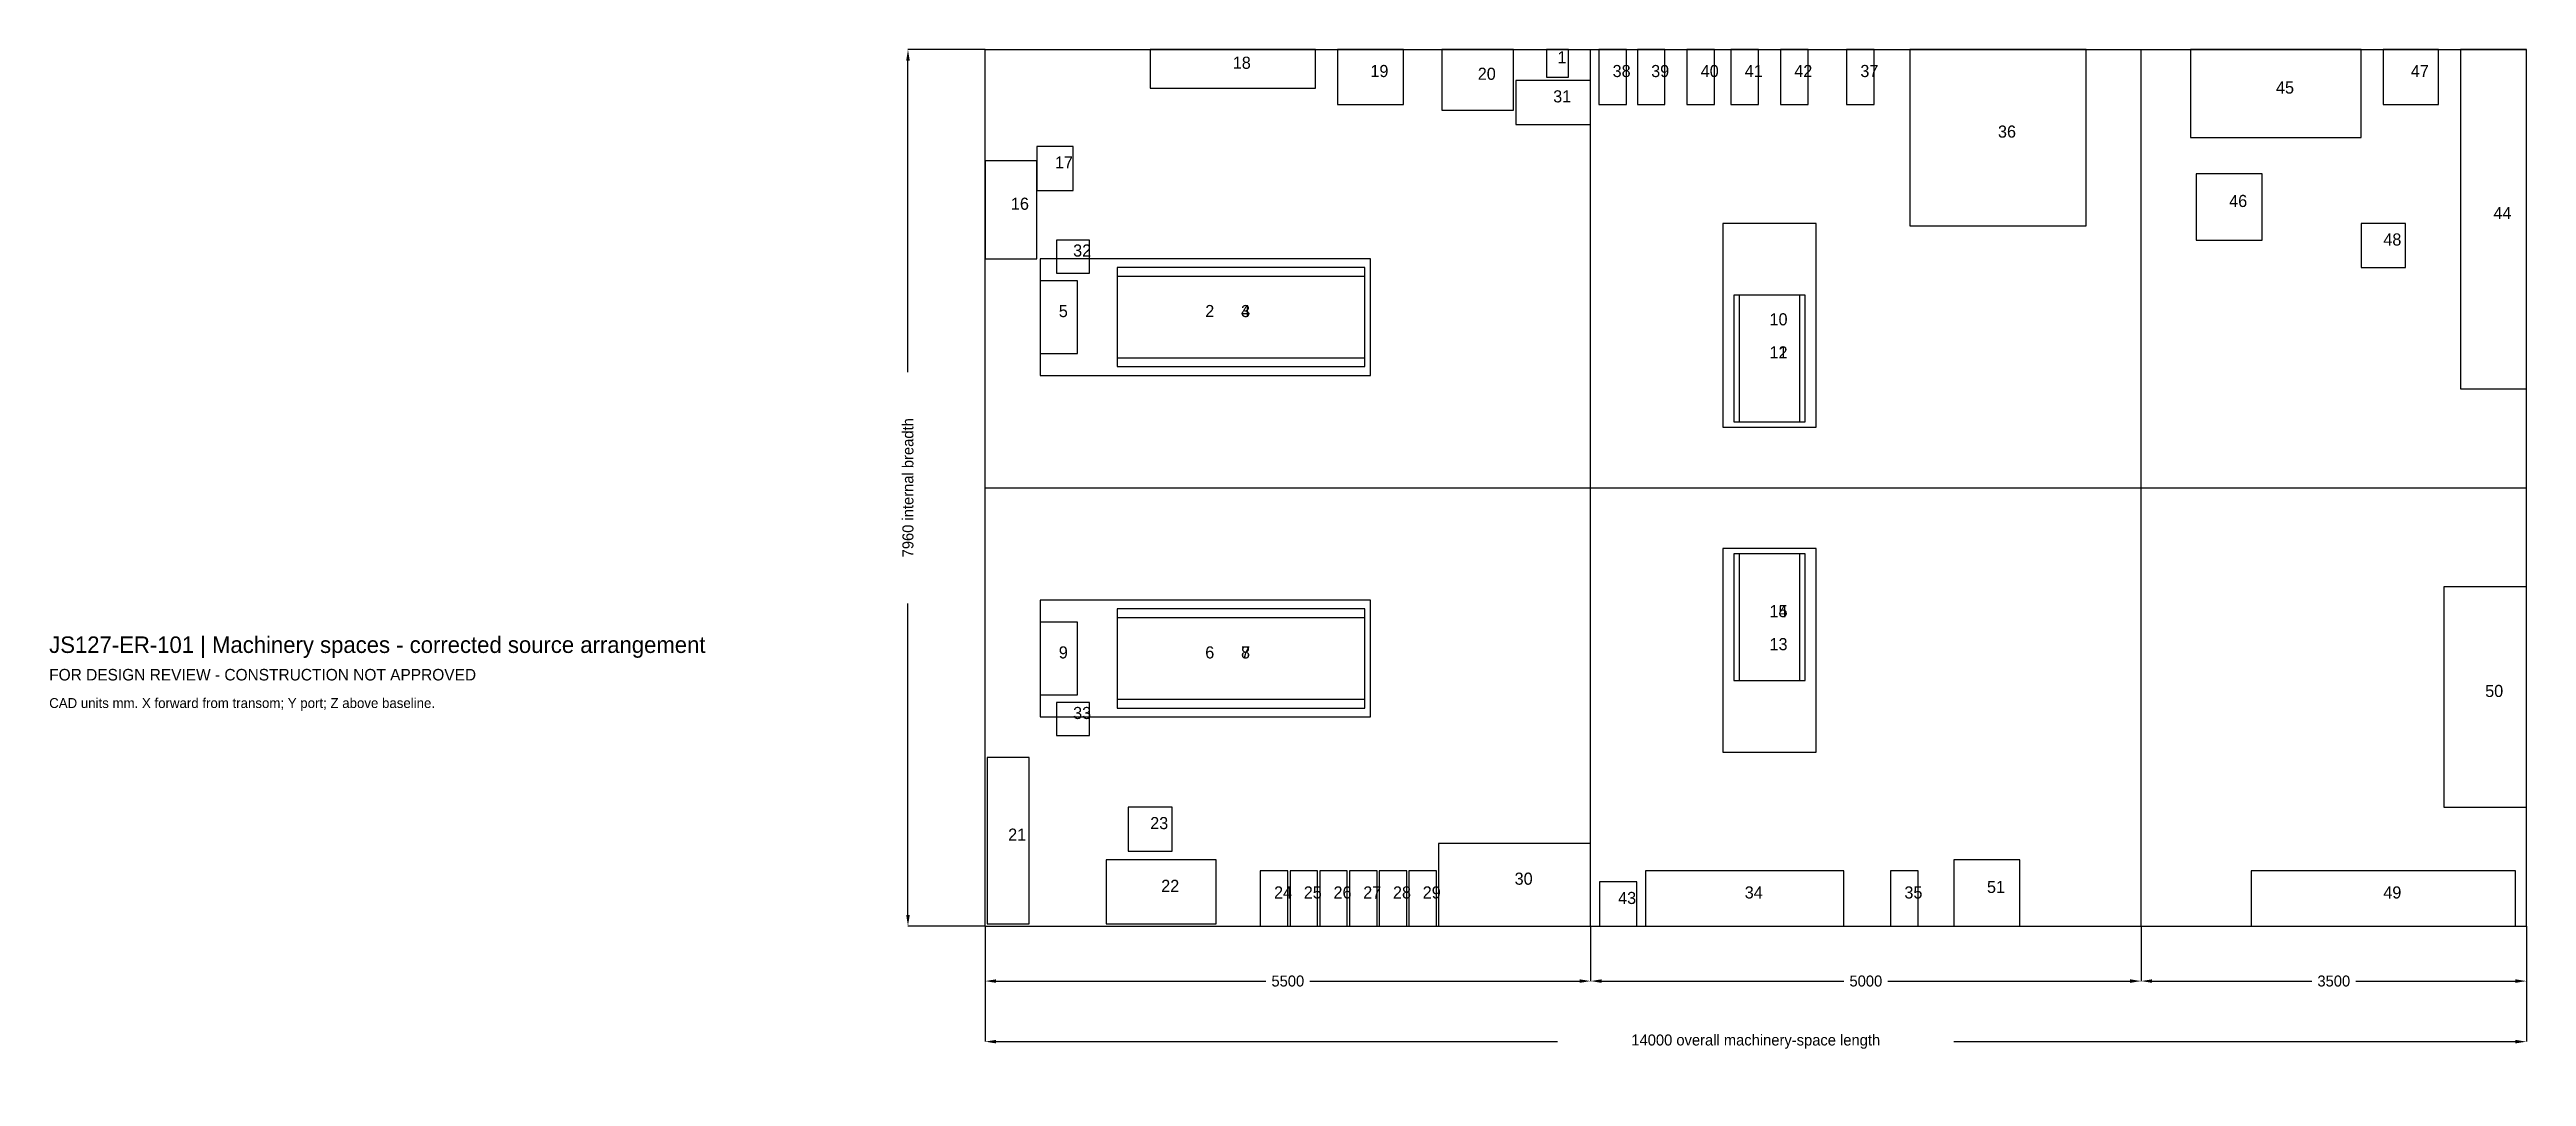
# Model space of a CAD drawing. Header units: millimetres. Extents: x 3 to 22500, y -5346 to 3980.
import ezdxf

# ---------------------------------------------------------------- set-up
doc = ezdxf.new("R2010")
doc.units = ezdxf.units.MM
for name, color, linetype in [('ANNOTATION', 7, 'Continuous'), ('CENTERLINE', 8, 'Continuous'), ('EQUIPMENT', 3, 'Continuous'), ('GEOMETRY', 7, 'Continuous')]:
    doc.layers.add(name, color=color, linetype=linetype)
doc.dimstyles.get("Standard").update_dxf_attribs({"dimtxt": 2.5, "dimasz": 2.5, "dimexe": 1.25, "dimexo": 0.625, "dimtad": 1, "dimcen": 2.5, "dimazin": 3, "dimtfac": 1, "dimtmove": 0, "dimatfit": 3})

# ---------------------------------------------------------------- blocks, each defined once
blk = doc.blocks.new('_CLOSEDFILLED')
at = {"color": 0, "linetype": 'BYBLOCK'}
blk.add_solid([(-1, 0.16), (0, 0), (-1, -0.16)], dxfattribs=at)
blk = doc.blocks.new('*D1')
for p, q in [((8500, -3980), (8500, -4480)), ((14000, -3980), (14000, -4480)), ((8600, -4480), (11050, -4480)), ((11450, -4480), (13900, -4480))]:
    blk.add_line(p, q)
at = {"layer": 'Defpoints'}
for p in [(8500, -3980), (14000, -3980), (8500, -4480)]:
    blk.add_point(p, dxfattribs=at)
at = {"xscale": 100, "yscale": 100, "rotation": 180}
blk.add_blockref('_CLOSEDFILLED', (8500, -4480), dxfattribs=at)
at = {"xscale": 100, "yscale": 100}
blk.add_blockref('_CLOSEDFILLED', (14000, -4480), dxfattribs=at)
at = {"insert": (11250, -4480), "char_height": 100, "attachment_point": 5}
blk.add_mtext('5500', dxfattribs=at)
blk = doc.blocks.new('*D2')
for p, q in [((14000, -3980), (14000, -4480)), ((19000, -3980), (19000, -4480)), ((14100, -4480), (16300, -4480)), ((16700, -4480), (18900, -4480))]:
    blk.add_line(p, q)
at = {"layer": 'Defpoints'}
for p in [(14000, -3980), (19000, -3980), (14000, -4480)]:
    blk.add_point(p, dxfattribs=at)
at = {"xscale": 100, "yscale": 100, "rotation": 180}
blk.add_blockref('_CLOSEDFILLED', (14000, -4480), dxfattribs=at)
at = {"xscale": 100, "yscale": 100}
blk.add_blockref('_CLOSEDFILLED', (19000, -4480), dxfattribs=at)
at = {"insert": (16500, -4480), "char_height": 100, "attachment_point": 5}
blk.add_mtext('5000', dxfattribs=at)
blk = doc.blocks.new('*D3')
for p, q in [((19000, -3980), (19000, -4480)), ((22500, -3980), (22500, -4480)), ((19100, -4480), (20550, -4480)), ((20950, -4480), (22400, -4480))]:
    blk.add_line(p, q)
at = {"layer": 'Defpoints'}
for p in [(19000, -3980), (22500, -3980), (19000, -4480)]:
    blk.add_point(p, dxfattribs=at)
at = {"xscale": 100, "yscale": 100, "rotation": 180}
blk.add_blockref('_CLOSEDFILLED', (19000, -4480), dxfattribs=at)
at = {"xscale": 100, "yscale": 100}
blk.add_blockref('_CLOSEDFILLED', (22500, -4480), dxfattribs=at)
at = {"insert": (20750, -4480), "char_height": 100, "attachment_point": 5}
blk.add_mtext('3500', dxfattribs=at)
blk = doc.blocks.new('*D4')
for p, q in [((8500, -3980), (8500, -5030)), ((22500, -3980), (22500, -5030)), ((8600, -5030), (13700, -5030)), ((17300, -5030), (22400, -5030))]:
    blk.add_line(p, q)
at = {"layer": 'Defpoints'}
for p in [(8500, -3980), (22500, -3980), (8500, -5030)]:
    blk.add_point(p, dxfattribs=at)
at = {"xscale": 100, "yscale": 100, "rotation": 180}
blk.add_blockref('_CLOSEDFILLED', (8500, -5030), dxfattribs=at)
at = {"xscale": 100, "yscale": 100}
blk.add_blockref('_CLOSEDFILLED', (22500, -5030), dxfattribs=at)
at = {"insert": (15500, -5030), "char_height": 100, "attachment_point": 5}
blk.add_mtext('14000 overall machinery-space length', dxfattribs=at)
blk = doc.blocks.new('*D5')
for p, q in [((8500, 3980), (7800, 3980)), ((7800, 1050), (7800, 3880)), ((7800, -3880), (7800, -1050)), ((8500, -3980), (7800, -3980))]:
    blk.add_line(p, q)
at = {"layer": 'Defpoints'}
for p in [(8500, 3980), (7800, -3980), (8500, -3980)]:
    blk.add_point(p, dxfattribs=at)
at = {"xscale": 100, "yscale": 100}
for p, rotation in [((7800, 3980), 90), ((7800, -3980), 270)]:
    blk.add_blockref('_CLOSEDFILLED', p, dxfattribs=dict(at, rotation=rotation))
at = {"insert": (7800, 0), "char_height": 100, "attachment_point": 5, "rotation": 90}
blk.add_mtext('7960 internal breadth', dxfattribs=at)

msp = doc.modelspace()

# ---------------------------------------------------------------- linework, layer by layer
at = {"layer": 'CENTERLINE'}
msp.add_line((8500, 0), (22500, 0), dxfattribs=at)
at = {"layer": 'EQUIPMENT'}
for points in [[(10000, 3630), (11500, 3630), (11500, 3980), (10000, 3980)], [(11700, 3480), (12300, 3480), (12300, 3980), (11700, 3980)], [(12650, 3430), (13300, 3430), (13300, 3980), (12650, 3980)], [(13600, 3730), (13800, 3730), (13800, 3980), (13600, 3980)], [(14075, 3480), (14325, 3480), (14325, 3980), (14075, 3980)], [(14425, 3480), (14675, 3480), (14675, 3980), (14425, 3980)], [(14875, 3480), (15125, 3480), (15125, 3980), (14875, 3980)], [(15275, 3480), (15525, 3480), (15525, 3980), (15275, 3980)], [(15725, 3480), (15975, 3480), (15975, 3980), (15725, 3980)], [(16325, 3480), (16575, 3480), (16575, 3980), (16325, 3980)], [(16900, 2380), (18500, 2380), (18500, 3980), (16900, 3980)], [(19450, 3180), (21000, 3180), (21000, 3980), (19450, 3980)], [(21200, 3480), (21700, 3480), (21700, 3980), (21200, 3980)], [(21900, 900), (22500, 900), (22500, 3980), (21900, 3980)], [(13320, 3300), (14000, 3300), (14000, 3700), (13320, 3700)], [(8500, 2080), (8970, 2080), (8970, 2970), (8500, 2970)], [(8970, 2700), (9300, 2700), (9300, 3100), (8970, 3100)], [(19500, 2250), (20100, 2250), (20100, 2850), (19500, 2850)], [(9150, 1950), (9450, 1950), (9450, 2250), (9150, 2250)], [(15200, 550), (16050, 550), (16050, 2400), (15200, 2400)], [(21000, 2000), (21400, 2000), (21400, 2400), (21000, 2400)], [(9000, 1020), (12000, 1020), (12000, 2080), (9000, 2080)], [(9000, 1220), (9340, 1220), (9340, 1880), (9000, 1880)], [(9700, 1100), (11950, 1100), (11950, 2000), (9700, 2000)], [(9700, 1180), (11950, 1180), (11950, 1920), (9700, 1920)], [(15300, 600), (15950, 600), (15950, 1750), (15300, 1750)], [(15350, 600), (15900, 600), (15900, 1750), (15350, 1750)], [(15200, -2400), (16050, -2400), (16050, -550), (15200, -550)], [(15300, -1750), (15950, -1750), (15950, -600), (15300, -600)], [(15350, -1750), (15900, -1750), (15900, -600), (15350, -600)], [(9000, -2080), (12000, -2080), (12000, -1020), (9000, -1020)], [(9700, -2000), (11950, -2000), (11950, -1100), (9700, -1100)], [(21750, -2900), (22500, -2900), (22500, -900), (21750, -900)], [(9000, -1880), (9340, -1880), (9340, -1220), (9000, -1220)], [(9700, -1920), (11950, -1920), (11950, -1180), (9700, -1180)], [(9150, -2250), (9450, -2250), (9450, -1950), (9150, -1950)], [(8520, -3960), (8900, -3960), (8900, -2450), (8520, -2450)], [(9800, -3300), (10200, -3300), (10200, -2900), (9800, -2900)], [(12620, -3980), (14000, -3980), (14000, -3230), (12620, -3230)], [(9600, -3960), (10600, -3960), (10600, -3380), (9600, -3380)], [(11000, -3980), (11250, -3980), (11250, -3480), (11000, -3480)], [(11270, -3980), (11520, -3980), (11520, -3480), (11270, -3480)], [(11540, -3980), (11790, -3980), (11790, -3480), (11540, -3480)], [(11810, -3980), (12060, -3980), (12060, -3480), (11810, -3480)], [(12080, -3980), (12330, -3980), (12330, -3480), (12080, -3480)], [(12350, -3980), (12600, -3980), (12600, -3480), (12350, -3480)], [(14080, -3980), (14420, -3980), (14420, -3580), (14080, -3580)], [(14500, -3980), (16300, -3980), (16300, -3480), (14500, -3480)], [(16725, -3980), (16975, -3980), (16975, -3480), (16725, -3480)], [(17300, -3980), (17900, -3980), (17900, -3380), (17300, -3380)], [(20000, -3980), (22400, -3980), (22400, -3480), (20000, -3480)]]:
    msp.add_lwpolyline(points, close=True, dxfattribs=at)
at = {"layer": 'GEOMETRY'}
for p, q in [((8500, 3980), (14000, 3980)), ((8500, -3980), (8500, 3980)), ((14000, 3980), (19000, 3980)), ((14000, -3980), (14000, 3980)), ((19000, 3980), (22500, 3980)), ((19000, -3980), (19000, 3980)), ((22500, -3980), (22500, 3980)), ((8500, -3980), (14000, -3980)), ((14000, -3980), (19000, -3980)), ((19000, -3980), (22500, -3980))]:
    msp.add_line(p, q, dxfattribs=at)

# ---------------------------------------------------------------- texts
at = {"layer": 'ANNOTATION'}
for s, height, p in [('18', 110, (10750, 3805)), ('19', 110, (12000, 3730)), ('1', 110, (13700, 3855)), ('38', 110, (14200, 3730)), ('39', 110, (14550, 3730)), ('40', 110, (15000, 3730)), ('41', 110, (15400, 3730)), ('42', 110, (15850, 3730)), ('37', 110, (16450, 3730)), ('47', 110, (21450, 3730)), ('20', 110, (12975, 3705)), ('31', 110, (13660, 3500)), ('45', 110, (20225, 3580)), ('36', 110, (17700, 3180)), ('17', 110, (9135, 2900)), ('16', 110, (8735, 2525)), ('46', 110, (19800, 2550)), ('44', 110, (22200, 2440)), ('48', 110, (21200, 2200)), ('32', 110, (9300, 2100)), ('5', 110, (9170, 1550)), ('2', 110, (10500, 1550)), ('4', 110, (10825, 1550)), ('3', 110, (10825, 1550)), ('10', 110, (15625, 1475)), ('12', 110, (15625, 1175)), ('11', 110, (15625, 1175)), ('14', 110, (15625, -1175)), ('15', 110, (15625, -1175)), ('JS127-ER-101 | Machinery spaces - corrected source arrangement', 150, (0, -1500)), ('9', 110, (9170, -1550)), ('6', 110, (10500, -1550)), ('8', 110, (10825, -1550)), ('7', 110, (10825, -1550)), ('13', 110, (15625, -1475)), ('FOR DESIGN REVIEW - CONSTRUCTION NOT APPROVED', 105, (0, -1750)), ('50', 110, (22125, -1900)), ('CAD units mm. X forward from transom; Y port; Z above baseline.', 90, (0, -2000)), ('33', 110, (9300, -2100)), ('21', 110, (8710, -3205)), ('23', 110, (10000, -3100)), ('22', 110, (10100, -3670)), ('30', 110, (13310, -3605)), ('51', 110, (17600, -3680)), ('24', 110, (11125, -3730)), ('25', 110, (11395, -3730)), ('26', 110, (11665, -3730)), ('27', 110, (11935, -3730)), ('28', 110, (12205, -3730)), ('29', 110, (12475, -3730)), ('43', 110, (14250, -3780)), ('34', 110, (15400, -3730)), ('35', 110, (16850, -3730)), ('49', 110, (21200, -3730))]:
    msp.add_text(s, height=height, dxfattribs=at).set_placement(p)

# ---------------------------------------------------------------- dimensions: what is measured, and where the dimension line sits
dim = msp.add_linear_dim(base=(7800, -3980), p1=(8500, -3980), p2=(8500, 3980), angle=90, text='7960 internal breadth', dimstyle='Standard', override={"dimtxt": 100, "dimasz": 100})
dim.commit()
dim.dimension.update_dxf_attribs({"geometry": '*D5', "text_midpoint": (7800, 0)})
for base, p1, p2, text, picture, middle in [((8500, -4480), (8500, -3980), (14000, -3980), '5500', '*D1', (11250, -4480)), ((8500, -5030), (8500, -3980), (22500, -3980), '14000 overall machinery-space length', '*D4', (15500, -5030)), ((14000, -4480), (14000, -3980), (19000, -3980), '5000', '*D2', (16500, -4480)), ((19000, -4480), (19000, -3980), (22500, -3980), '3500', '*D3', (20750, -4480))]:
    dim = msp.add_linear_dim(base=base, p1=p1, p2=p2, text=text, dimstyle='Standard', override={"dimtxt": 100, "dimasz": 100})
    dim.commit()
    dim.dimension.update_dxf_attribs({"geometry": picture, "text_midpoint": middle})

doc.saveas('drawing.dxf')
